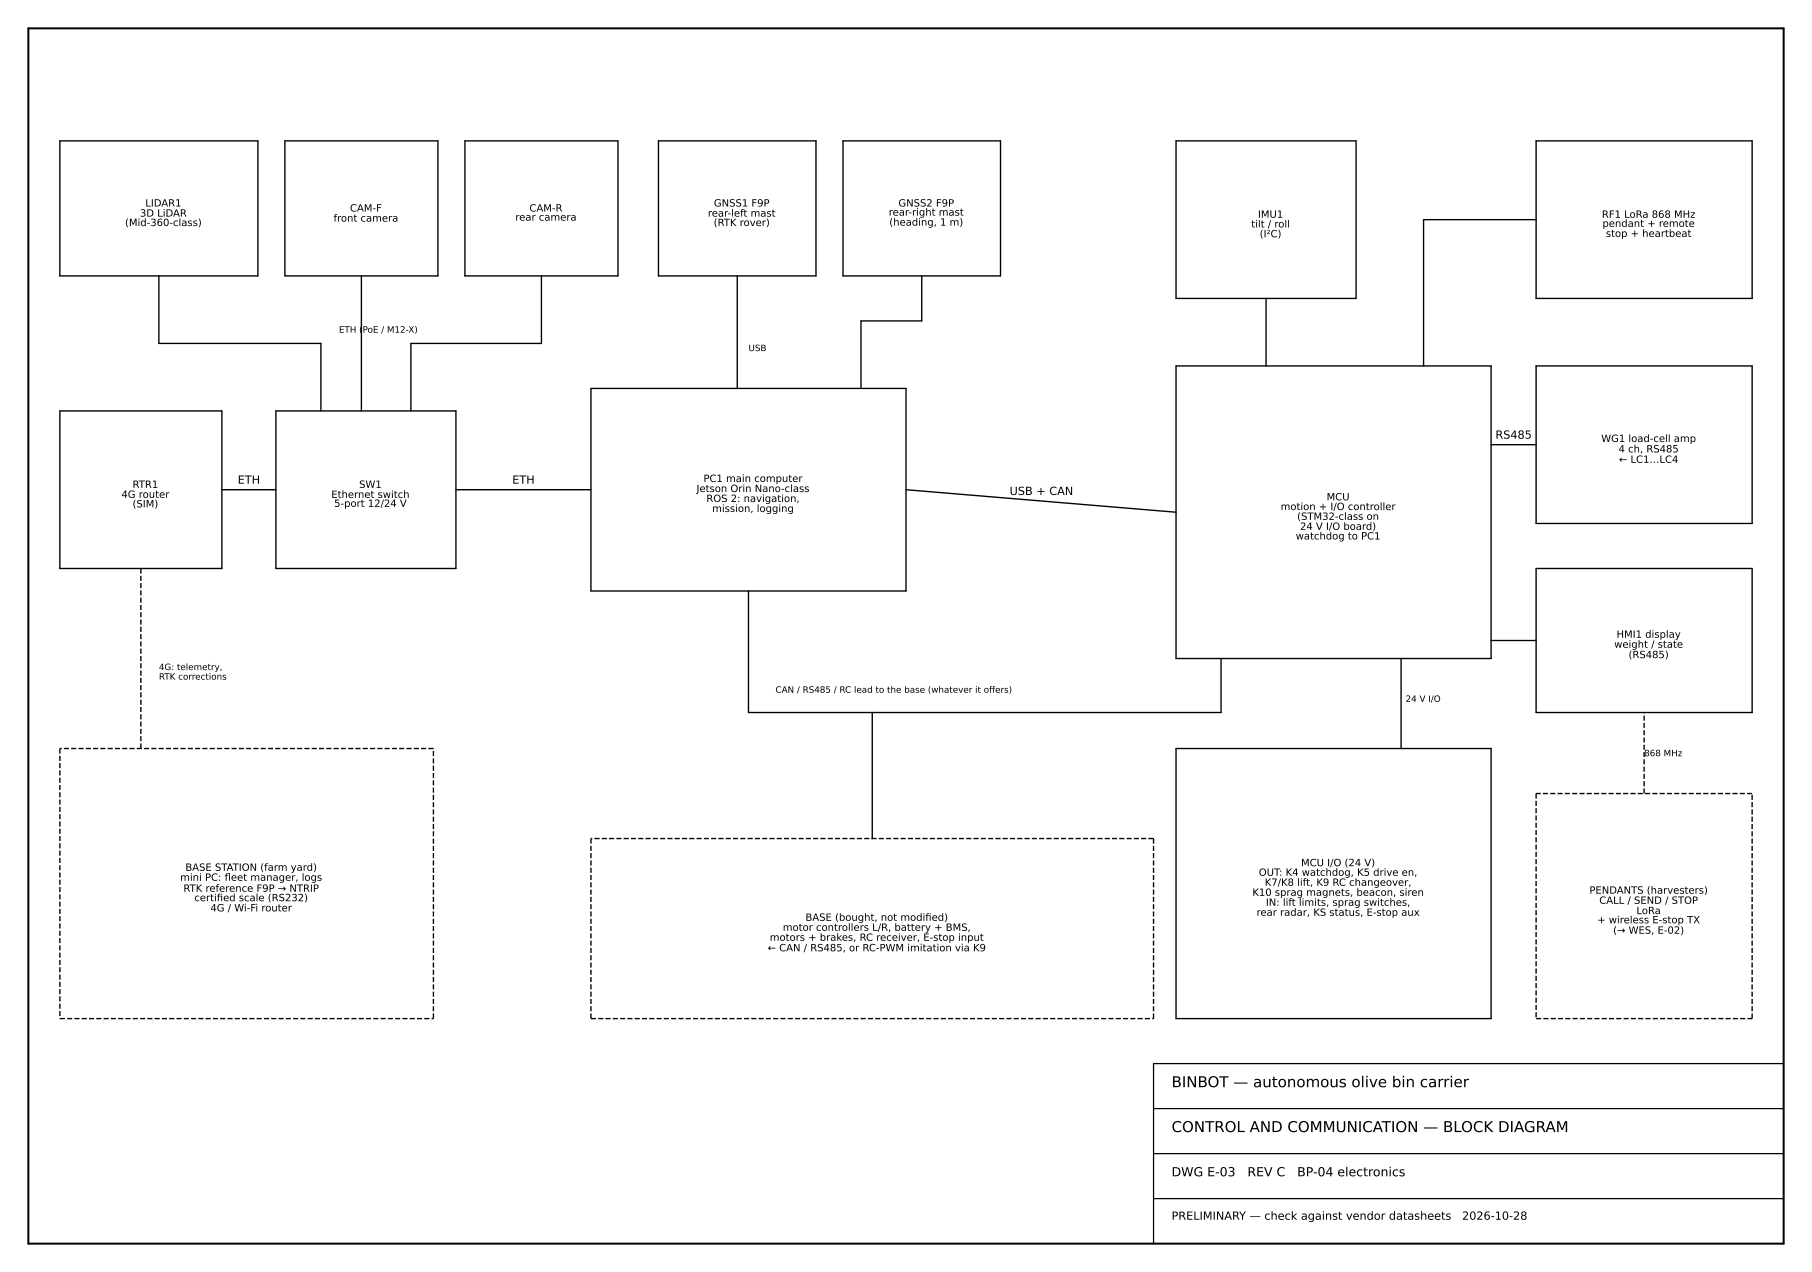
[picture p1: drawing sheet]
<svg xmlns="http://www.w3.org/2000/svg" width="511mm" height="359mm" viewBox="0 0 511 359" stroke-linecap="round" stroke-linejoin="round" font-family="sans-serif">
<defs><g id="words">
<g font-size="4.2">
<text x="330.6" y="306.8">BINBOT — autonomous olive bin carrier</text>
<text x="330.6" y="319.4">CONTROL AND COMMUNICATION — BLOCK DIAGRAM</text>
</g>
<g font-size="3.5">
<text x="330.6" y="331.9">DWG E-03</text>
<text x="352" y="331.9">REV C</text>
<text x="366" y="331.9">BP-04 electronics</text>
</g>
<g font-size="3.2">
<text x="422" y="123.8">RS485</text>
<text x="67.1" y="136.5">ETH</text>
<text x="144.5" y="136.5">ETH</text>
<text x="284.9" y="139.7">USB + CAN</text>
<text x="330.6" y="344.2">PRELIMINARY — check against vendor datasheets</text>
<text x="412.6" y="344.2">2026-10-28</text>
</g>
<g font-size="2.8">
<text x="41" y="58.3">LIDAR1</text>
<text x="98.8" y="59.7">CAM-F</text>
<text x="149.4" y="59.7">CAM-R</text>
<text x="201.4" y="58.3">GNSS1 F9P</text>
<text x="253.5" y="58.3">GNSS2 F9P</text>
<text x="35.3" y="63.8">(Mid-360-class)</text>
<text x="39.5" y="61.1">3D LiDAR</text>
<text x="94.1" y="62.5">front camera</text>
<text x="145.4" y="62.3">rear camera</text>
<text x="199.7" y="61.1">rear-left mast</text>
<text x="201.4" y="63.8">(RTK rover)</text>
<text x="250.8" y="60.8">rear-right mast</text>
<text x="250.9" y="63.7">(heading, 1 m)</text>
<text x="353.1" y="64.2">tilt / roll</text>
<text x="355" y="61.4">IMU1</text>
<text x="452" y="61.5">RF1 LoRa 868 MHz</text>
<text x="452.2" y="64">pendant + remote</text>
<text x="355.5" y="67">(I²C)</text>
<text x="453.1" y="66.8">stop + heartbeat</text>
<text x="451.8" y="124.7">WG1 load-cell amp</text>
<text x="456.7" y="127.7">4 ch, RS485</text>
<text x="456.8" y="130.6">← LC1…LC4</text>
<text x="37.4" y="137.7">RTR1</text>
<text x="101.3" y="137.7">SW1</text>
<text x="198.5" y="136">PC1 main computer</text>
<text x="34.3" y="140.5">4G router</text>
<text x="37.4" y="143.2">(SIM)</text>
<text x="93.5" y="140.5">Ethernet switch</text>
<text x="94.3" y="143">5-port 12/24 V</text>
<text x="196.5" y="138.8">Jetson Orin Nano-class</text>
<text x="199.3" y="141.6">ROS 2: navigation,</text>
<text x="361.4" y="143.9">motion + I/O controller</text>
<text x="374.3" y="141.2">MCU</text>
<text x="201" y="144.5">mission, logging</text>
<text x="366" y="146.7">(STM32-class on</text>
<text x="366.8" y="149.5">24 V I/O board)</text>
<text x="365.6" y="152.2">watchdog to PC1</text>
<text x="456.1" y="179.9">HMI1 display</text>
<text x="455.5" y="182.8">weight / state</text>
<text x="459.5" y="185.7">(RS485)</text>
<text x="52.3" y="245.7">BASE STATION (farm yard)</text>
<text x="367.1" y="244.4">MCU I/O (24 V)</text>
<text x="50.8" y="248.5">mini PC: feet manager, logs</text>
<text x="51.7" y="251.6">RTK reference F9P → NTRIP</text>
<text x="63.4" y="248.5">l</text>
<text x="355.2" y="247.1">OUT: K4 watchdog, K5 drive en,</text>
<text x="356.9" y="249.9">K7/K8 lift, K9 RC changeover,</text>
<text x="54.8" y="254.3">certifed scale (RS232)</text>
<text x="59.4" y="257.2">4G / Wi-Fi router</text>
<text x="61.2" y="254.3">i</text>
<text x="353.4" y="252.8">K10 sprag magnets, beacon, siren</text>
<text x="357.2" y="255.6">IN: lift limits, sprag switches,</text>
<text x="448.5" y="252.2">PENDANTS (harvesters)</text>
<text x="451.3" y="255">CALL / SEND / STOP</text>
<text x="461.8" y="257.9">LoRa</text>
<text x="220.9" y="262.6">motor controllers L/R, battery + BMS,</text>
<text x="227.3" y="259.8">BASE (bought, not modifed)</text>
<text x="261.1" y="259.8">i</text>
<text x="354.6" y="258.4">rear radar, KS status, E-stop aux</text>
<text x="450.7" y="260.5">+ wireless E-stop TX</text>
<text x="455.2" y="263.5">(→ WES, E-02)</text>
<text x="216.6" y="268.4">← CAN / RS485, or RC-PWM imitation via K9</text>
<text x="217.2" y="265.5">motors + brakes, RC receiver, E-stop input</text>
</g>
<g font-size="2.5">
<text x="95.6" y="93.9">ETH (PoE / M12-X)</text>
<text x="211.2" y="99.1">USB</text>
<text x="44.8" y="189.1">4G: telemetry,</text>
<text x="44.8" y="191.8">RTK corrections</text>
<text x="218.8" y="195.5">CAN / RS485 / RC lead to the base (whatever it ofers)</text>
<text x="279.1" y="195.5">f</text>
<text x="396.6" y="198">24 V I/O</text>
<text x="463.9" y="213.4">868 MHz</text>
</g>
</g></defs>
<path d="M509.7 1.7l-508 355.6" fill="none" stroke="#fff" stroke-width=".39"/>
<path d="M8 8h495.3v342.9h-495.3z" fill="none" stroke="#000" stroke-width=".56"/>
<path d="M325.5 312.8h177.8M503.3 300.1h-177.8v50.8M325.5 325.5h177.8M325.5 338.2h177.8" fill="none" stroke="#000" stroke-width=".35"/>
<g fill="none" stroke="#000" stroke-width=".39">
<path d="M16.9 39.8h55.9v38.1h-55.9zM80.4 39.8h43.2v38.1h-43.2zM131.2 39.8h43.2v38.1h-43.2zM185.8 39.8h44.5v38.1h-44.5zM237.9 39.8h44.4v38.1h-44.4zM331.9 39.8h50.8v44.4h-50.8zM433.5 39.8h60.9v44.4h-60.9zM44.8 77.9v19h45.8v19.1M102 77.9v38.1M152.8 77.9v19h-36.8v19.1M208 77.9v31.7M260.1 77.9v12.7h-17.1v19"/>
<path d="M433.5 62h-31.8v41.3M357.3 84.2v19.1M16.9 116h45.7v44.4h-45.7zM77.9 116h50.8v44.4h-50.8zM166.8 109.6h88.9v57.2h-88.9zM331.9 103.3h88.9v82.5h-88.9zM433.5 103.3h60.9v44.4h-60.9zM62.6 138.2h15.3M128.7 138.2h38.1M255.7 138.2l76.2 6.3M420.8 125.5h12.7M211.2 166.8v34.2h133.4v-15.2"/>
<path d="M433.5 160.4h60.9v40.6h-60.9zM395.4 185.8v25.4M420.8 180.7h12.7M246.1 201v35.6M331.9 211.2h88.9v76.2h-88.9z"/>
</g>
<g fill="none" stroke="#000" stroke-width=".39" stroke-dasharray="1.4 .6" stroke-linecap="butt">
<path d="M39.8 160.4v50.8M16.9 211.2v76.2M122.3 211.2h-105.4M166.8 236.6v50.8M325.5 236.6h-158.7M433.5 223.9v63.5M463.9 223.9v-22.9M494.4 223.9h-60.9M16.9 287.4h105.4M122.3 287.4v-76.2M166.8 287.4h158.7M325.5 287.4v-50.8"/>
<path d="M433.5 287.4h60.9M494.4 287.4v-63.5"/>
</g>
<use href="#words"/>
</svg>
